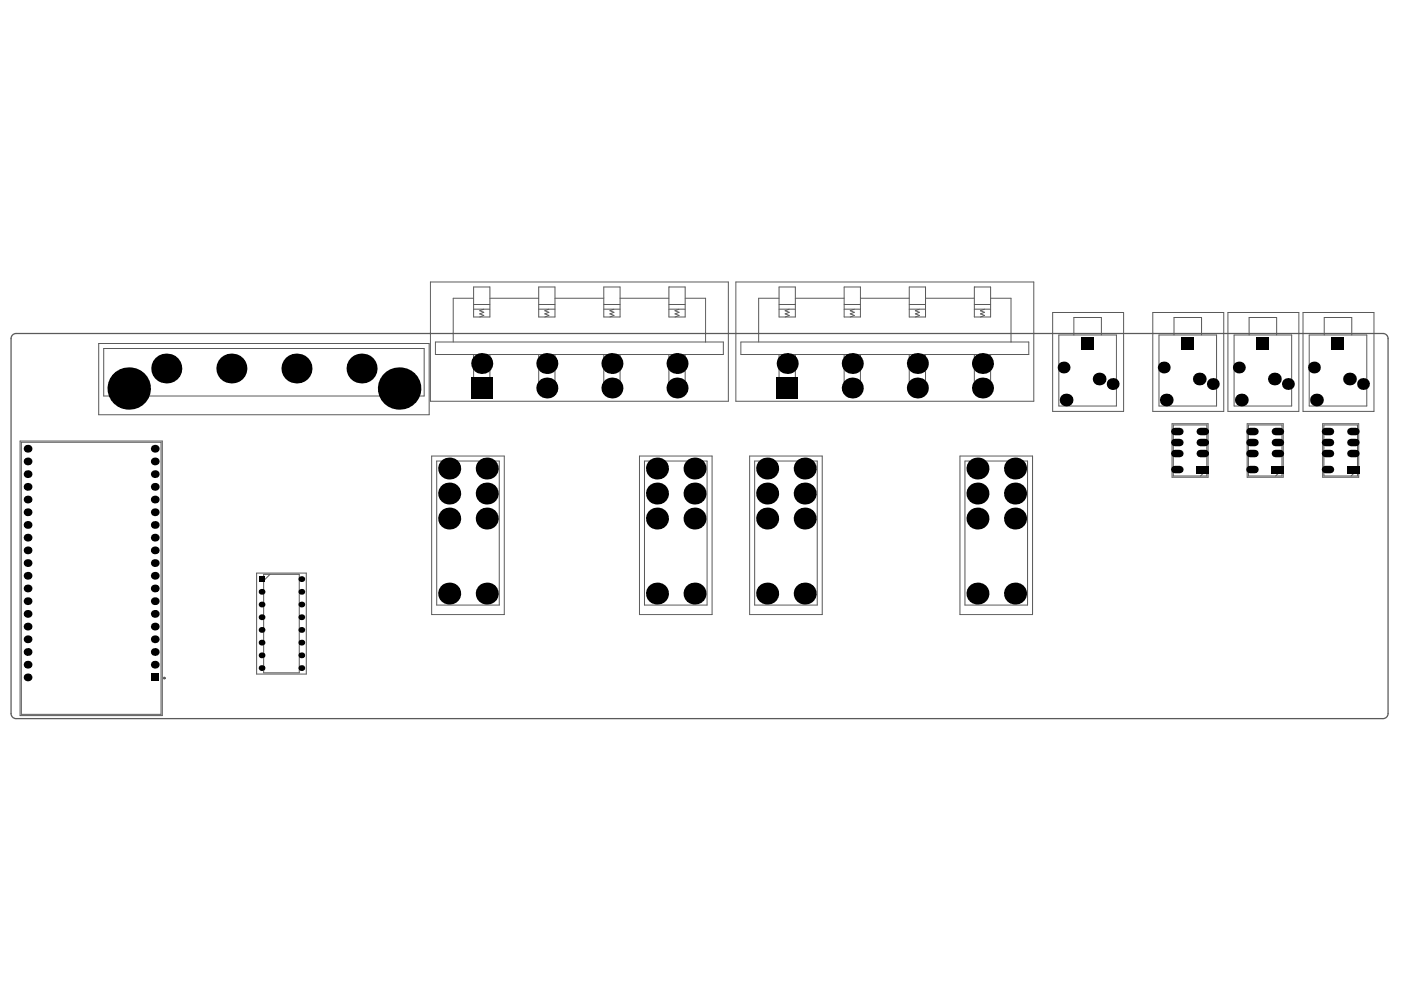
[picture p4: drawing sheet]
<svg xmlns="http://www.w3.org/2000/svg" width="297mm" height="210mm" viewBox="0 0 297 210" stroke-linecap="round" stroke-linejoin="round" font-family="sans-serif">
<g fill="none" stroke="#5a5a5a" stroke-width=".21">
<path d="M91.3 59.8h63.1v25.3h-63.1zM156 59.8h63.2v25.3h-63.2zM20.9 72.8h70.1v15.1h-70.1zM22 73.9h67.9v10.1h-67.9zM92.3 72.5h61.1v2.7h-61.1zM100.4 60.8h3.5v6.4h-3.5zM100.4 63.2h-4.3v9.3M100.4 75.2v7.9h3.5v-7.9M100.4 64.6h3.5M100.4 65.6h3.5M102.6 65.6l-.9 .3 .9 .3-.9 .3 .9 .4-.9 .3M103.9 63.2h10.3"/>
<path d="M114.2 60.8h3.5v6.4h-3.5zM114.2 75.2v7.9h3.5v-7.9M114.2 64.6h3.5M114.2 65.6h3.5M116.4 65.6l-.9 .3 .9 .3-.9 .3 .9 .4-.9 .3M117.7 63.2h10.3M128 60.8h3.5v6.4h-3.5zM128 75.2v7.9h3.5v-7.9M128 64.6h3.5M128 65.6h3.5M130.2 65.6l-.9 .3 .9 .3-.9 .3 .9 .4-.9 .3M131.5 63.2h10.3"/>
<path d="M141.8 60.8h3.5v6.4h-3.5zM141.8 75.2v7.9h3.5v-7.9M141.8 64.6h3.5M141.8 65.6h3.5M144 65.6l-.9 .3 .9 .3-.9 .3 .9 .4-.9 .3M145.3 63.2h4.3v9.3M157.1 72.5h61v2.7h-61zM165.2 60.8h3.4v6.4h-3.4zM165.2 75.2v7.9h3.4v-7.9M165.2 63.2h-4.4v9.3M165.2 64.6h3.4M165.2 65.6h3.4"/>
<path d="M167.3 65.6l-.8 .3 .8 .3-.8 .3 .8 .4-.8 .3M168.6 63.2h10.4M179 60.8h3.4v6.4h-3.4zM179 75.2v7.9h3.4v-7.9M179 64.6h3.4M179 65.6h3.4M181.1 65.6l-.8 .3 .8 .3-.8 .3 .8 .4-.8 .3M182.4 63.2h10.4M192.8 60.8h3.4v6.4h-3.4zM192.8 75.2v7.9h3.4v-7.9M192.8 64.6h3.4M192.8 65.6h3.4"/>
<path d="M194.9 65.6l-.8 .3 .8 .3-.8 .3 .8 .4-.8 .3M196.2 63.2h10.4M206.6 60.8h3.4v6.4h-3.4zM206.6 75.2v7.9h3.4v-7.9M206.6 64.6h3.4M206.6 65.6h3.4M208.7 65.6l-.8 .3 .8 .3-.8 .3 .8 .4-.8 .3M210 63.2h4.4v9.3M223.2 66.3h15v20.9h-15zM224.5 71h12.2v15.1h-12.2zM227.7 71v-3.7h5.8v3.7M244.4 66.3h15.1v20.9h-15.1z"/>
<path d="M245.7 71h12.2v15.1h-12.2zM248.9 71v-3.7h5.9v3.7M260.3 66.3h15.1v20.9h-15.1zM261.7 71h12.2v15.1h-12.2zM264.8 71v-3.7h5.9v3.7M276.3 66.3h15v20.9h-15zM277.6 71h12.2v15.1h-12.2zM280.8 71v-3.7h5.8v3.7M4.3 93.5h30.1v58.2h-30.1zM4.5 93.8h29.6v57.7h-29.6zM91.5 96.7h15.4v33.6h-15.4zM92.6 97.8h13.3v30.5h-13.3z"/>
<path d="M135.6 96.7h15.4v33.6h-15.4zM136.6 97.8h13.3v30.5h-13.3zM158.9 96.7h15.4v33.6h-15.4zM160 97.8h13.3v30.5h-13.3zM203.5 96.7h15.4v33.6h-15.4zM204.6 97.8h13.3v30.5h-13.3zM248.5 89.8h7.6v11.4h-7.6zM248.8 90.1h7.1v10.8h-7.1zM255.9 99.6l-1.4 1.3M264.4 89.8h7.7v11.4h-7.7zM264.7 90.1h7.1v10.8h-7.1zM271.8 99.6l-1.3 1.3"/>
<path d="M280.4 89.8h7.7v11.4h-7.7zM280.7 90.1h7.1v10.8h-7.1zM287.8 99.6l-1.3 1.3M54.4 121.5h10.5v21.4h-10.5zM55.9 121.8h7.5v20.9h-7.5zM57.2 121.8l-1.3 1.3"/>
</g>
<circle cx="34.8" cy="143.8" r=".15" fill="none" stroke="#5a5a5a" stroke-width=".3"/>
<path d="M2.6 71.1l.8-.4h289.8a1.06 1.06 0 0 1 1.1 1.1v79.5a1.06 1.06 0 0 1-1.1 1.1h-289.8a1.06 1.06 0 0 1-1.1-1.1v-79.5z" fill="none" stroke="#5a5a5a" stroke-width=".27"/>
<g fill="#000">
<circle cx="35.3" cy="78.1" r="3.2"/>
<circle cx="49.1" cy="78.1" r="3.2"/>
<circle cx="62.9" cy="78.1" r="3.2"/>
<circle cx="76.7" cy="78.1" r="3.2"/>
<circle cx="102.1" cy="77.1" r="2.22"/>
<circle cx="115.9" cy="77.1" r="2.22"/>
<circle cx="129.7" cy="77.1" r="2.22"/>
<circle cx="143.5" cy="77.1" r="2.22"/>
<circle cx="166.9" cy="77.1" r="2.22"/>
<circle cx="180.7" cy="77.1" r="2.22"/>
<circle cx="194.5" cy="77.1" r="2.22"/>
<circle cx="208.3" cy="77.1" r="2.22"/>
<circle cx="225.5" cy="77.9" r="1.25"/>
<circle cx="246.7" cy="77.9" r="1.25"/>
<circle cx="262.7" cy="77.9" r="1.25"/>
<circle cx="278.6" cy="77.9" r="1.25"/>
<circle cx="5.8" cy="97.8" r=".83"/>
<circle cx="5.8" cy="95.1" r=".83"/>
<circle cx="27.3" cy="82.4" r="4.5"/>
<circle cx="32.8" cy="97.8" r=".83"/>
<circle cx="32.8" cy="95.1" r=".83"/>
<circle cx="84.6" cy="82.4" r="4.5"/>
<circle cx="95.2" cy="99.3" r="2.33"/>
<circle cx="103.2" cy="99.3" r="2.33"/>
<circle cx="115.9" cy="82.3" r="2.22"/>
<circle cx="129.7" cy="82.3" r="2.22"/>
<circle cx="139.3" cy="99.3" r="2.33"/>
<circle cx="143.5" cy="82.3" r="2.22"/>
<circle cx="147.3" cy="99.3" r="2.33"/>
<circle cx="162.7" cy="99.3" r="2.33"/>
<circle cx="170.6" cy="99.3" r="2.33"/>
<circle cx="180.7" cy="82.3" r="2.22"/>
<circle cx="194.5" cy="82.3" r="2.22"/>
<circle cx="207.2" cy="99.3" r="2.33"/>
<circle cx="208.3" cy="82.3" r="2.22"/>
<circle cx="215.2" cy="99.3" r="2.33"/>
<circle cx="226" cy="84.8" r="1.35"/>
<circle cx="233" cy="80.4" r="1.35"/>
<circle cx="235.9" cy="81.4" r="1.25"/>
<circle cx="247.3" cy="84.8" r="1.35"/>
<circle cx="254.3" cy="80.4" r="1.35"/>
<circle cx="257.1" cy="81.4" r="1.25"/>
<circle cx="263.2" cy="84.8" r="1.35"/>
<circle cx="270.2" cy="80.4" r="1.35"/>
<circle cx="273.1" cy="81.4" r="1.25"/>
<circle cx="279.1" cy="84.8" r="1.35"/>
<circle cx="286.1" cy="80.4" r="1.35"/>
<circle cx="289" cy="81.4" r="1.25"/>
<circle cx="5.8" cy="119.4" r=".83"/>
<circle cx="5.8" cy="105.9" r=".83"/>
<circle cx="5.8" cy="116.7" r=".83"/>
<circle cx="5.8" cy="114" r=".83"/>
<circle cx="5.8" cy="111.3" r=".83"/>
<circle cx="5.8" cy="103.2" r=".83"/>
<circle cx="5.8" cy="100.5" r=".83"/>
<circle cx="5.8" cy="108.6" r=".83"/>
<circle cx="32.8" cy="108.6" r=".83"/>
<circle cx="32.8" cy="119.4" r=".83"/>
<circle cx="32.8" cy="103.2" r=".83"/>
<circle cx="32.8" cy="111.3" r=".83"/>
<circle cx="32.8" cy="116.7" r=".83"/>
<circle cx="32.8" cy="100.5" r=".83"/>
<circle cx="32.8" cy="105.9" r=".83"/>
<circle cx="32.8" cy="114" r=".83"/>
<circle cx="95.2" cy="104.6" r="2.33"/>
<circle cx="95.2" cy="109.9" r="2.33"/>
<circle cx="103.2" cy="109.9" r="2.33"/>
<circle cx="103.2" cy="104.6" r="2.33"/>
<circle cx="139.3" cy="104.6" r="2.33"/>
<circle cx="139.3" cy="109.9" r="2.33"/>
<circle cx="147.3" cy="104.6" r="2.33"/>
<circle cx="147.3" cy="109.9" r="2.33"/>
<circle cx="162.7" cy="109.9" r="2.33"/>
<circle cx="162.7" cy="104.6" r="2.33"/>
<circle cx="170.6" cy="109.9" r="2.33"/>
<circle cx="170.6" cy="104.6" r="2.33"/>
<circle cx="207.2" cy="109.9" r="2.33"/>
<circle cx="207.2" cy="104.6" r="2.33"/>
<circle cx="215.2" cy="109.9" r="2.33"/>
<circle cx="215.2" cy="104.6" r="2.33"/>
<circle cx="5.8" cy="127.5" r=".83"/>
<circle cx="5.8" cy="122.1" r=".83"/>
<circle cx="5.8" cy="138.2" r=".83"/>
<circle cx="5.8" cy="135.5" r=".83"/>
<circle cx="5.8" cy="132.9" r=".83"/>
<circle cx="5.8" cy="130.2" r=".83"/>
<circle cx="5.8" cy="124.8" r=".83"/>
<circle cx="32.8" cy="138.2" r=".83"/>
<circle cx="32.8" cy="135.5" r=".83"/>
<circle cx="32.8" cy="124.8" r=".83"/>
<circle cx="32.8" cy="132.9" r=".83"/>
<circle cx="32.8" cy="130.2" r=".83"/>
<circle cx="32.8" cy="127.5" r=".83"/>
<circle cx="32.8" cy="122.1" r=".83"/>
<circle cx="55.5" cy="136.3" r=".61"/>
<circle cx="55.5" cy="130.9" r=".61"/>
<circle cx="55.5" cy="133.6" r=".61"/>
<circle cx="55.5" cy="128.2" r=".61"/>
<circle cx="55.5" cy="138.9" r=".61"/>
<circle cx="55.5" cy="125.5" r=".61"/>
<circle cx="63.9" cy="128.2" r=".61"/>
<circle cx="63.9" cy="136.3" r=".61"/>
<circle cx="63.9" cy="133.6" r=".61"/>
<circle cx="63.9" cy="130.9" r=".61"/>
<circle cx="63.9" cy="138.9" r=".61"/>
<circle cx="63.9" cy="125.5" r=".61"/>
<circle cx="63.9" cy="122.8" r=".61"/>
<circle cx="95.2" cy="125.9" r="2.33"/>
<circle cx="103.2" cy="125.9" r="2.33"/>
<circle cx="139.3" cy="125.9" r="2.33"/>
<circle cx="147.3" cy="125.9" r="2.33"/>
<circle cx="162.7" cy="125.9" r="2.33"/>
<circle cx="170.6" cy="125.9" r="2.33"/>
<circle cx="207.2" cy="125.9" r="2.33"/>
<circle cx="215.2" cy="125.9" r="2.33"/>
<circle cx="5.8" cy="143.6" r=".83"/>
<circle cx="5.8" cy="140.9" r=".83"/>
<circle cx="32.8" cy="140.9" r=".83"/>
<circle cx="55.5" cy="141.6" r=".61"/>
<circle cx="63.9" cy="141.6" r=".61"/>
</g>
<g fill="#000">
<path d="M229.2 71.5h2.8v2.7h-2.8z" fill-rule="evenodd"/>
<path d="M250.5 71.5h2.7v2.7h-2.7z" fill-rule="evenodd"/>
<path d="M266.4 71.5h2.7v2.7h-2.7z" fill-rule="evenodd"/>
<path d="M282.3 71.5h2.7v2.7h-2.7z" fill-rule="evenodd"/>
<path d="M99.9 80h4.5v4.5h-4.5z" fill-rule="evenodd"/>
<path d="M164.7 80h4.4v4.5h-4.4z" fill-rule="evenodd"/>
<path d="M253.7 98.8h2.6v1.5h-2.6z" fill-rule="evenodd"/>
<path d="M269.6 98.8h2.7v1.5h-2.7z" fill-rule="evenodd"/>
<path d="M285.6 98.8h2.7v1.5h-2.7z" fill-rule="evenodd"/>
<path d="M54.8 122.2h1.3v1.2h-1.3z" fill-rule="evenodd"/>
<path d="M32 142.8h1.6v1.7h-1.6z" fill-rule="evenodd"/>
</g>
<g fill="none" stroke="#000" stroke-width="1.6">
<path d="M249.1 99.6h1.1M249.1 96.2h1.1M249.1 93.8h1.1M249.1 91.5h1.1M254.5 96.2h1M254.5 93.8h1M254.5 91.5h1M265 99.6h1.1M265 96.2h1.1M265 93.8h1.1M265 91.5h1.1M270.4 96.2h1.1"/>
<path d="M270.4 93.8h1.1M270.4 91.5h1.1M281 99.6h1.1M281 96.2h1.1M281 93.8h1.1M281 91.5h1.1M286.4 96.2h1.1M286.4 93.8h1.1M286.4 91.5h1.1"/>
</g>
</svg>
